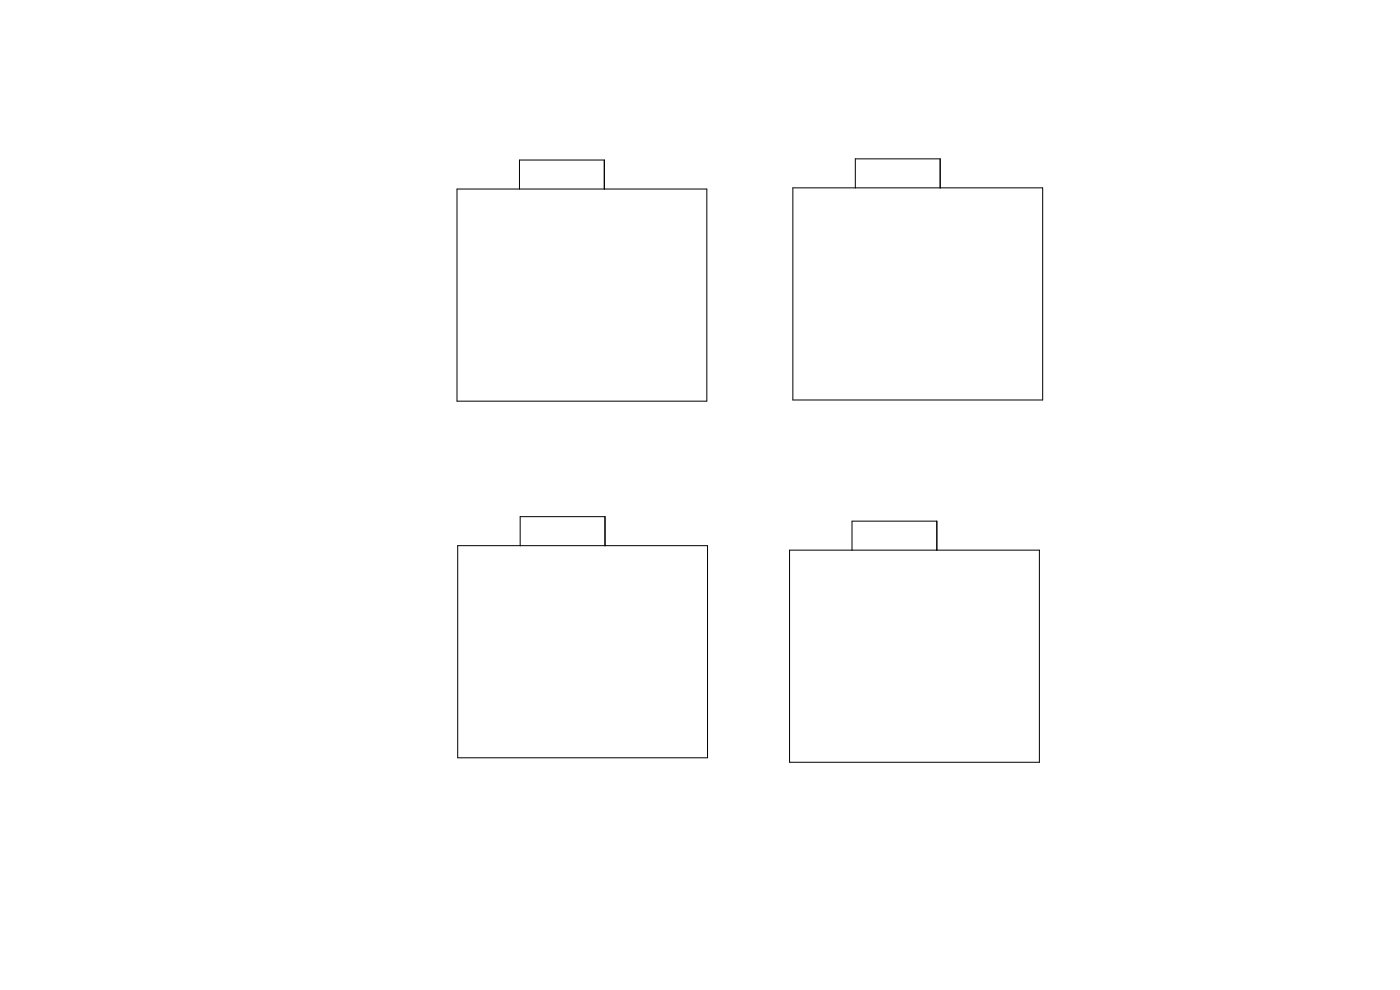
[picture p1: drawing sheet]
<svg xmlns="http://www.w3.org/2000/svg" width="297mm" height="210mm" viewBox="0 0 297 210" stroke-linecap="round" stroke-linejoin="round" font-family="sans-serif">
<path d="M168.2 39.9h53v44.9h-53zM181.4 39.9v-6.2h18v6.2M97 40.1h52.9v45h-52.9zM110.2 40.1v-6.2h18v6.2M97.1 115.8h53v45h-53zM110.4 115.8v-6.2h18v6.2M167.5 116.7h53v45h-53zM180.7 116.7v-6.2h18v6.2" fill="none" stroke="#000" stroke-width=".21"/>
</svg>
